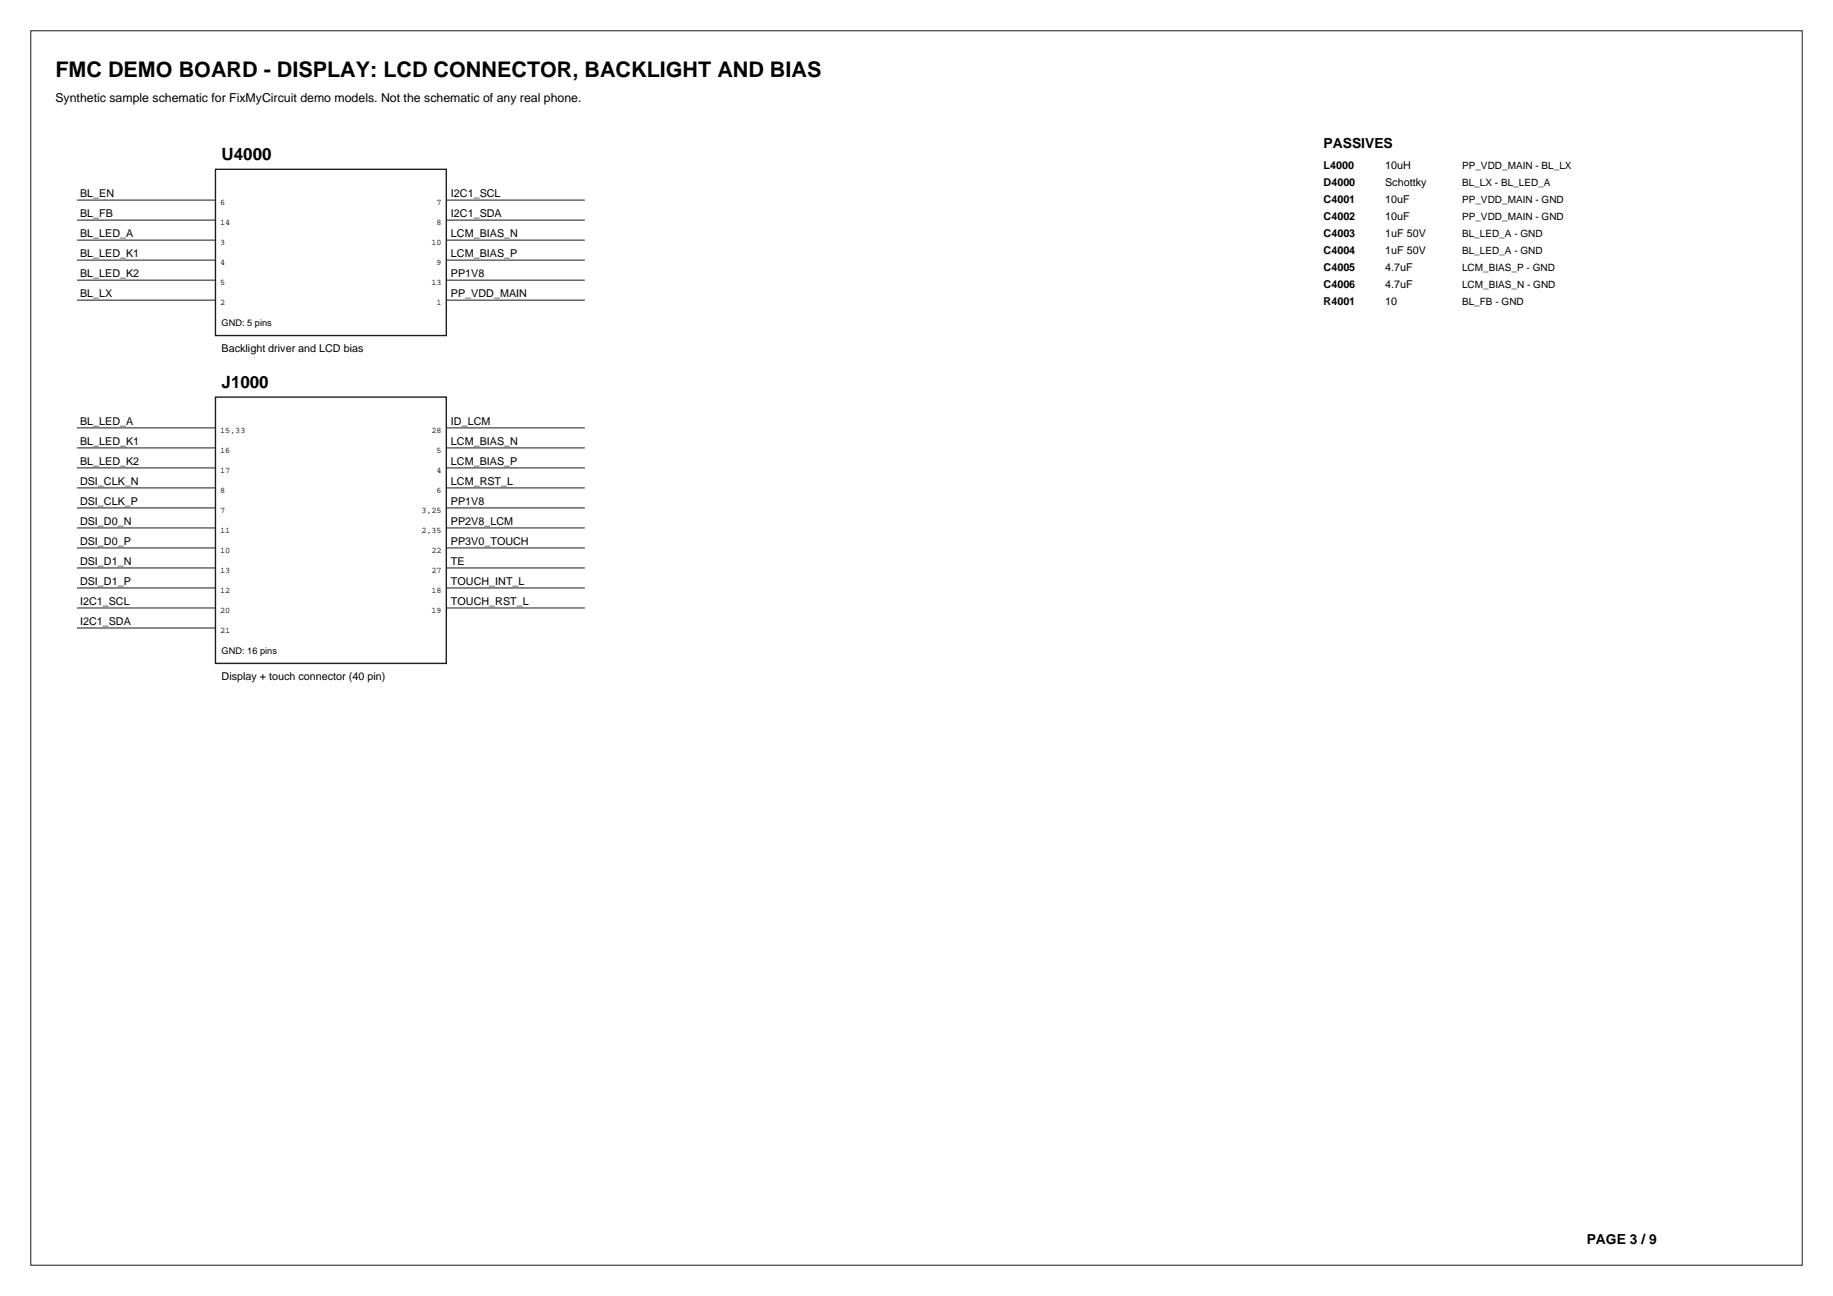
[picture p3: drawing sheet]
<svg xmlns="http://www.w3.org/2000/svg" width="420mm" height="297mm" viewBox="0 0 420 297" stroke-linecap="round" stroke-linejoin="round" font-family="sans-serif">
<defs><g id="words">
<text font-size="4.9" x="12.7" y="17.6">FMC DEMO BOARD - DISPLAY: LCD CONNECTOR, BACKLIGHT AND BIAS</text>
<g font-size="3.9">
<text x="50.8" y="36.7">U4000</text>
<text x="50.8" y="88.9">J1000</text>
</g>
<g font-size="3.2">
<text x="303.4" y="33.9">PASSIVES</text>
<text x="363.7" y="285">PAGE 3 / 9</text>
</g>
<text font-size="2.8" x="12.7" y="23.3">Synthetic sample schematic for FixMyCircuit demo models. Not the schematic of any real phone.</text>
<g font-size="2.5">
<text x="303.4" y="38.8">L4000</text>
<text x="317.5" y="38.8">10uH</text>
<text x="18.3" y="45.2">BL_EN</text>
<text x="103.4" y="45.2">I2C1_SCL</text>
<text x="303.4" y="42.7">D4000</text>
<text x="303.4" y="46.6">C4001</text>
<text x="317.5" y="42.7">Schottky</text>
<text x="317.5" y="46.6">10uF</text>
<text x="18.3" y="49.7">BL_FB</text>
<text x="103.4" y="49.7">I2C1_SDA</text>
<text x="303.4" y="50.4">C4002</text>
<text x="317.5" y="50.4">10uF</text>
<text x="18.3" y="54.3">BL_LED_A</text>
<text x="18.3" y="58.9">BL_LED_K1</text>
<text x="103.4" y="54.3">LCM_BIAS_N</text>
<text x="103.4" y="58.9">LCM_BIAS_P</text>
<text x="303.4" y="54.3">C4003</text>
<text x="303.4" y="58.2">C4004</text>
<text x="317.5" y="54.3">1uF 50V</text>
<text x="317.5" y="58.2">1uF 50V</text>
<text x="18.3" y="63.5">BL_LED_K2</text>
<text x="103.4" y="63.5">PP1V8</text>
<text x="303.4" y="62.1">C4005</text>
<text x="303.4" y="66">C4006</text>
<text x="317.5" y="62.1">4.7uF</text>
<text x="317.5" y="66">4.7uF</text>
<text x="18.3" y="68.1">BL_LX</text>
<text x="103.4" y="68.1">PP_VDD_MAIN</text>
<text x="303.4" y="69.8">R4001</text>
<text x="317.5" y="69.8">10</text>
<text x="50.8" y="80.8">Backlight driver and LCD bias</text>
<text x="18.3" y="97.4">BL_LED_A</text>
<text x="18.3" y="102">BL_LED_K1</text>
<text x="103.4" y="97.4">ID_LCM</text>
<text x="103.4" y="102">LCM_BIAS_N</text>
<text x="18.3" y="106.5">BL_LED_K2</text>
<text x="103.4" y="106.5">LCM_BIAS_P</text>
<text x="18.3" y="111.1">DSI_CLK_N</text>
<text x="103.4" y="111.1">LCM_RST_L</text>
<text x="18.3" y="115.7">DSI_CLK_P</text>
<text x="103.4" y="115.7">PP1V8</text>
<text x="18.3" y="120.3">DSI_D0_N</text>
<text x="18.3" y="124.9">DSI_D0_P</text>
<text x="103.4" y="120.3">PP2V8_LCM</text>
<text x="103.4" y="124.9">PP3V0_TOUCH</text>
<text x="18.3" y="129.5">DSI_D1_N</text>
<text x="103.4" y="129.5">TE</text>
<text x="18.3" y="134.1">DSI_D1_P</text>
<text x="103.4" y="134.1">TOUCH_INT_L</text>
<text x="18.3" y="138.6">I2C1_SCL</text>
<text x="18.3" y="143.2">I2C1_SDA</text>
<text x="103.4" y="138.6">TOUCH_RST_L</text>
<text x="50.8" y="155.9">Display + touch connector (40 pin)</text>
</g>
<g font-size="2.3">
<text x="335.1" y="38.8">PP_VDD_MAIN - BL_LX</text>
<text x="335.1" y="42.7">BL_LX - BL_LED_A</text>
<text x="335.1" y="46.6">PP_VDD_MAIN - GND</text>
<text x="335.1" y="50.4">PP_VDD_MAIN - GND</text>
<text x="335.1" y="54.3">BL_LED_A - GND</text>
<text x="335.1" y="58.2">BL_LED_A - GND</text>
<text x="335.1" y="62.1">LCM_BIAS_P - GND</text>
<text x="335.1" y="66">LCM_BIAS_N - GND</text>
<text x="335.1" y="69.8">BL_FB - GND</text>
</g>
<g font-size="2.1">
<text x="50.8" y="74.8">GND: 5 pins</text>
<text x="50.8" y="149.9">GND: 16 pins</text>
</g>
<g font-size="1.9">
<text x="50.4" y="46.9">6</text>
<text x="100.1" y="46.9">7</text>
<text x="50.4" y="51.5">14</text>
<text x="100.1" y="51.5">8</text>
<text x="50.4" y="56.1">3</text>
<text x="98.9" y="56.1">10</text>
<text x="50.4" y="60.7">4</text>
<text x="50.4" y="65.3">5</text>
<text x="98.9" y="65.3">13</text>
<text x="100.1" y="60.7">9</text>
<text x="50.4" y="69.8">2</text>
<text x="100.1" y="69.8">1</text>
<text x="50.4" y="99.1">15,33</text>
<text x="98.9" y="99.1">28</text>
<text x="50.4" y="103.7">16</text>
<text x="100.1" y="103.7">5</text>
<text x="50.4" y="108.3">17</text>
<text x="50.4" y="112.9">8</text>
<text x="100.1" y="108.3">4</text>
<text x="100.1" y="112.9">6</text>
<text x="50.4" y="117.5">7</text>
<text x="96.6" y="117.5">3,25</text>
<text x="50.4" y="122.1">11</text>
<text x="96.6" y="122.1">2,35</text>
<text x="50.4" y="126.6">10</text>
<text x="50.4" y="131.2">13</text>
<text x="98.9" y="126.6">22</text>
<text x="98.9" y="131.2">27</text>
<text x="50.4" y="135.8">12</text>
<text x="98.9" y="135.8">18</text>
<text x="50.4" y="140.4">20</text>
<text x="98.9" y="140.4">19</text>
<text x="50.4" y="145">21</text>
</g>
</g></defs>
<g fill="none" stroke="#1a1a1a" stroke-width=".23">
<path d="M7.1 7.1h406v282.9h-406zM17.6 45.9h31.8M17.6 50.4h31.8M17.6 55h31.8M17.6 59.6h31.8M102.3 45.9h31.8M102.3 50.4h31.8M102.3 55h31.8M102.3 59.6h31.8M17.6 64.2h31.8M17.6 68.8h31.8M102.3 64.2h31.8"/>
<path d="M102.3 68.8h31.8M17.6 98.1h31.8M102.3 98.1h31.8M17.6 102.7h31.8M17.6 107.2h31.8M17.6 111.8h31.8M17.6 116.4h31.8M102.3 102.7h31.8M102.3 107.2h31.8M102.3 111.8h31.8M102.3 116.4h31.8M17.6 121h31.8"/>
<path d="M17.6 125.6h31.8M17.6 130.2h31.8M17.6 134.8h31.8M17.6 139.3h31.8M102.3 121h31.8M102.3 125.6h31.8M102.3 130.2h31.8M102.3 134.8h31.8M102.3 139.3h31.8M17.6 143.9h31.8"/>
</g>
<path d="M49.4 38.8h52.9v38.1h-52.9zM49.4 91h52.9v61h-52.9z" fill="none" stroke="#1a1a1a" stroke-width=".32"/>
<use href="#words"/>
</svg>
